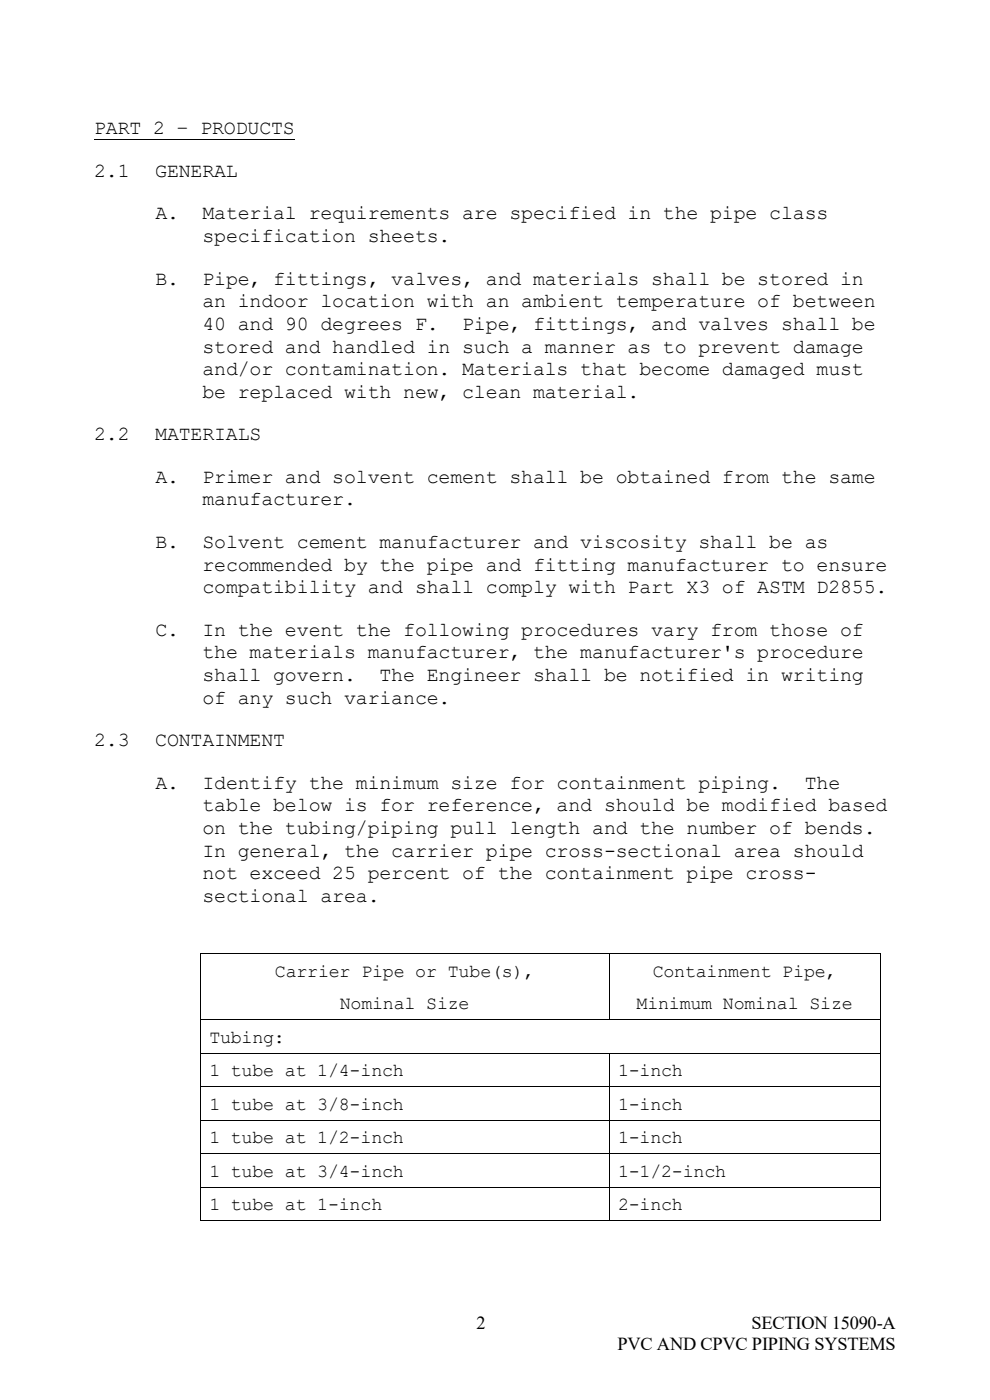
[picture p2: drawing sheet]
<svg xmlns="http://www.w3.org/2000/svg" width="210mm" height="297mm" viewBox="0 0 210 297" stroke-linecap="round" stroke-linejoin="round" font-family="sans-serif">
<defs><g id="words">
<g font-size="4.2">
<text x="20" y="28.5">PART 2 – PRODUCTS</text>
<text x="20" y="37.5">2.1</text>
<text x="32.9" y="37.5">GENERAL</text>
<text x="33" y="46.6">A.</text>
<text x="43" y="46.6">Material requirements are specified in the pipe class</text>
<text x="43" y="51.4">specification sheets.</text>
<text x="33" y="60.4">B.</text>
<text x="43" y="60.4">Pipe, fittings, valves, and materials shall be stored in</text>
<text x="43" y="65.2">an indoor location with an ambient temperature of between</text>
<text x="43" y="70">40 and 90 degrees F.</text>
<text x="98" y="70">Pipe, fittings, and valves shall be</text>
<text x="43" y="74.8">stored and handled in such a manner as to prevent damage</text>
<text x="43" y="79.6">and/or contamination. Materials that become damaged must</text>
<text x="43" y="84.4">be replaced with new, clean material.</text>
<text x="20" y="93.4">2.2</text>
<text x="32.9" y="93.4">MATERIALS</text>
<text x="33" y="102.4">A.</text>
<text x="43" y="102.4">Primer and solvent cement shall be obtained from the same</text>
<text x="43" y="107.2">manufacturer.</text>
<text x="33" y="116.3">B.</text>
<text x="43" y="116.3">Solvent cement manufacturer and viscosity shall be as</text>
<text x="43" y="121.1">recommended by the pipe and fitting manufacturer to ensure</text>
<text x="43" y="125.9">compatibility and shall comply with Part X3 of ASTM D2855.</text>
<text x="33" y="134.9">C.</text>
<text x="43" y="134.9">In the event the following procedures vary from those of</text>
<text x="43" y="139.7">the materials manufacturer, the manufacturer's procedure</text>
<text x="43" y="144.5">shall govern.</text>
<text x="43" y="149.3">of any such variance.</text>
<text x="80.5" y="144.5">The Engineer shall be notified in writing</text>
<text x="20" y="158.3">2.3</text>
<text x="32.9" y="158.3">CONTAINMENT</text>
<text x="33" y="167.3">A.</text>
<text x="43" y="167.3">Identify the minimum size for containment piping.</text>
<text x="170.7" y="167.3">The</text>
<text x="43" y="172.1">table below is for reference, and should be modified based</text>
<text x="43" y="177">on the tubing/piping pull length and the number of bends.</text>
<text x="43" y="181.7">In general, the carrier pipe cross-sectional area should</text>
<text x="43" y="191.3">sectional area.</text>
<text x="43" y="186.5">not exceed 25 percent of the containment pipe cross-</text>
</g>
<g font-size="3.9">
<text x="58.3" y="207.2">Carrier Pipe or Tube(s),</text>
<text x="138.5" y="207.2">Containment Pipe,</text>
<text x="72.1" y="214.2">Nominal Size</text>
<text x="135" y="214.2">Minimum Nominal Size</text>
<text x="44.4" y="221.3">Tubing:</text>
<text x="44.4" y="228.4">1 tube at 1/4-inch</text>
<text x="131.1" y="228.4">1-inch</text>
<text x="44.4" y="235.5">1 tube at 3/8-inch</text>
<text x="131.1" y="235.5">1-inch</text>
<text x="44.4" y="242.6">1 tube at 1/2-inch</text>
<text x="131.1" y="242.6">1-inch</text>
<text x="44.4" y="249.7">1 tube at 3/4-inch</text>
<text x="131.1" y="249.7">1-1/2-inch</text>
<text x="44.4" y="256.8">1 tube at 1-inch</text>
<text x="131.1" y="256.8">2-inch</text>
<text x="101" y="281.9">2</text>
<text x="159.4" y="281.9">SECTION 15090-A</text>
<text x="131" y="286.4">PVC AND CPVC PIPING SYSTEMS</text>
</g>
</g></defs>
<g fill="none" stroke="#000" stroke-width=".21">
<path d="M20 29.6h42.6M42.5 202.4v13.8M42.5 216.4v7M42.6 202.3h86.5M42.6 216.3h86.5M129.2 202.4v13.8M129.3 202.3h57.3M129.3 216.3h57.3M186.7 202.4v13.8M186.7 216.4v7M42.5 223.5v7M42.5 230.7v6.9"/>
<path d="M42.5 237.8v6.9M42.6 223.4h86.5M42.6 230.6h86.5M42.6 237.7h86.5M129.2 223.5v7M129.2 230.7v6.9M129.2 237.8v6.9M129.3 223.4h57.3M129.3 230.6h57.3M129.3 237.7h57.3M186.7 223.5v7M186.7 230.7v6.9"/>
<path d="M186.7 237.8v6.9M42.5 244.9v6.9M42.5 252v7M42.6 244.8h86.5M42.6 251.9h86.5M42.6 259h86.5M129.2 244.9v6.9M129.2 252v7M129.3 244.8h57.3M129.3 251.9h57.3M129.3 259h57.3M186.7 244.9v6.9"/>
<path d="M186.7 252v7"/>
</g>
<g fill="#000">
<path d="M42.4 202.2h.2v.2h-.2zM42.4 216.2h.2v.2h-.2zM129.1 202.2h.2v.2h-.2zM129.1 216.2h.2v.2h-.2zM186.6 202.2h.2v.2h-.2zM186.6 216.2h.2v.2h-.2zM42.4 223.4h.2v.1h-.2zM42.4 230.5h.2v.2h-.2zM42.4 237.6h.2v.2h-.2zM129.1 223.4h.2v.1h-.2zM129.1 230.5h.2v.2h-.2zM129.1 237.6h.2v.2h-.2z"/>
<path d="M186.6 223.4h.2v.1h-.2zM186.6 230.5h.2v.2h-.2zM186.6 237.6h.2v.2h-.2zM42.4 244.7h.2v.2h-.2zM42.4 251.8h.2v.2h-.2zM42.4 259h.2v.1h-.2zM129.1 244.7h.2v.2h-.2zM129.1 251.8h.2v.2h-.2zM129.1 259h.2v.1h-.2zM186.6 244.7h.2v.2h-.2zM186.6 251.8h.2v.2h-.2zM186.6 259h.2v.1h-.2z"/>
</g>
<use href="#words"/>
</svg>
